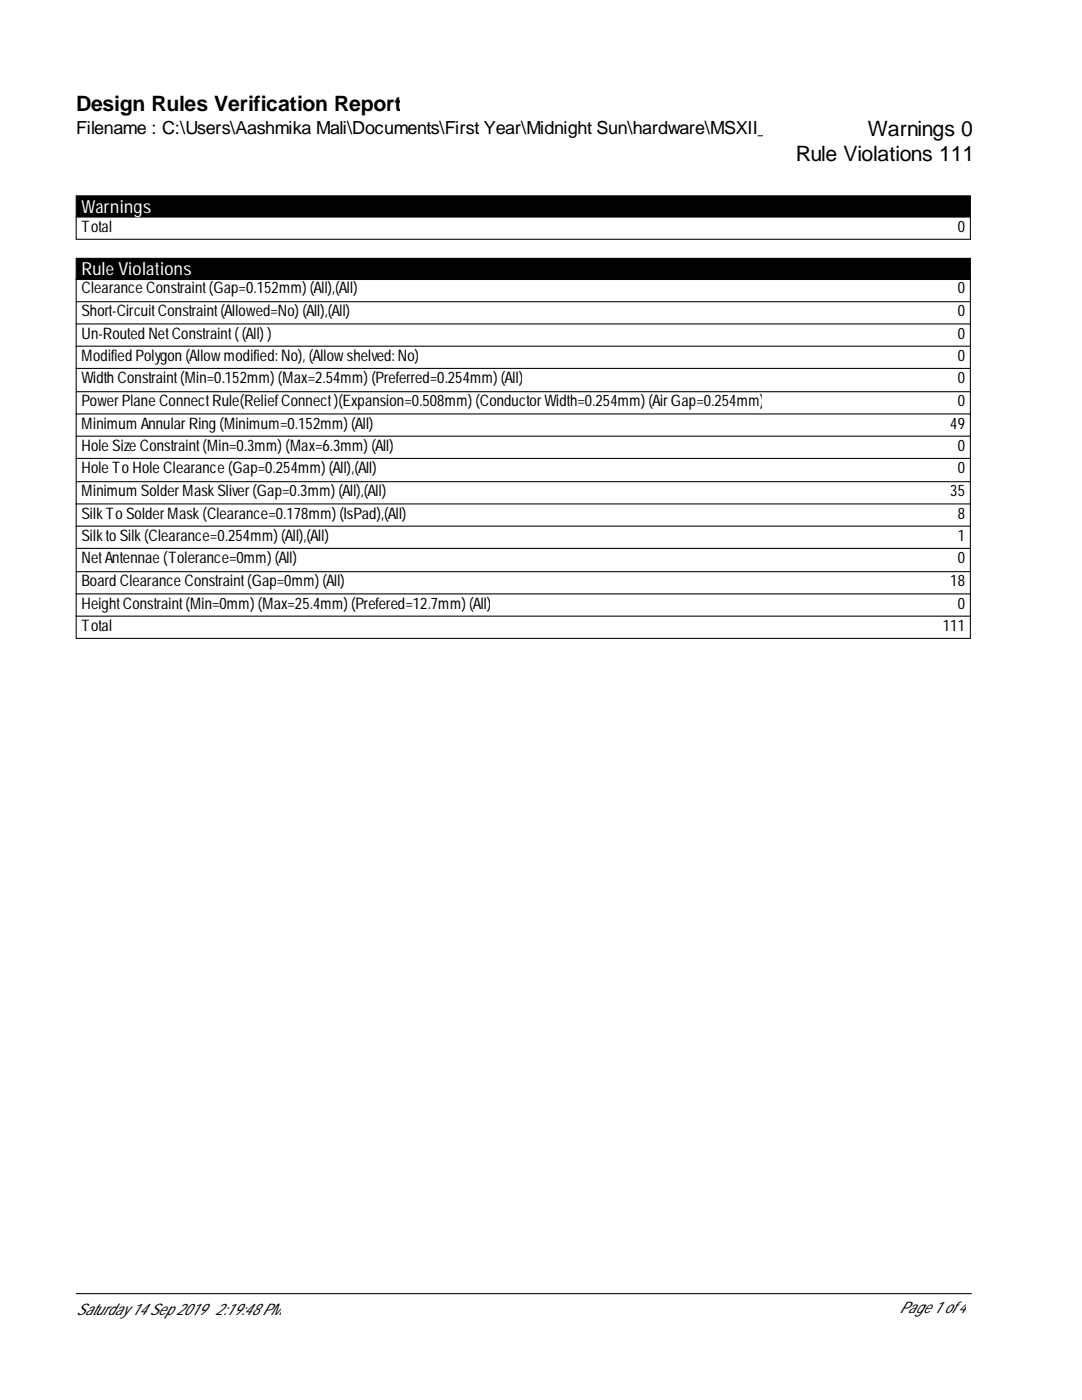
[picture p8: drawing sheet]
<svg xmlns="http://www.w3.org/2000/svg" width="216mm" height="279mm" viewBox="0 0 216 279" stroke-linecap="round" stroke-linejoin="round" font-family="sans-serif">
<defs><g id="words">
<g font-size="4.2">
<text x="15.2" y="22.2">Design Rules Verification Report</text>
<text x="173.1" y="27.1">Warnings 0</text>
<text x="158.8" y="32.1">Rule Violations 111</text>
</g>
<text font-size="3.6" x="15.2" y="26.7">Filename : C:\Users\Aashmika Mali\Documents\First Year\Midnight Sun\hardware\MSXII_</text>
<g font-size="3.6" fill="#fff">
<text x="16.3" y="42.4">Warnings</text>
<text x="16.3" y="54.9">Rule Violations</text>
</g>
<g font-size="3.2">
<text x="16.3" y="46.2">Total</text>
<text x="191.1" y="46.2">0</text>
<text x="16.3" y="58.5">ClearanceConstraint(Gap=0.152mm) (All),(All)</text>
<text x="191.1" y="58.5">0</text>
<text x="16.3" y="63.1">Short-CircuitConstraint(Allowed=No) (All),(All)</text>
<text x="191.1" y="63.1">0</text>
<text x="16.3" y="67.6">Un-RoutedNetConstraint((All) )</text>
<text x="191.1" y="67.6">0</text>
<text x="16.3" y="72">ModifiedPolygon(Allowmodified: No), (Allowshelved: No)</text>
<text x="16.3" y="76.4">WidthConstraint(Min=0.152mm) (Max=2.54mm) (Preferred=0.254mm) (All)</text>
<text x="191.1" y="72">0</text>
<text x="191.1" y="76.4">0</text>
<text x="16.3" y="81.1">PowerPlaneConnectRule(ReliefConnect)(Expansion=0.508mm) (ConductorWidth=0.254mm) (AirGap=0.254mm)</text>
<text x="191.1" y="81.1">0</text>
<text x="16.3" y="85.5">MinimumAnnularRing(Minimum=0.152mm) (All)</text>
<text x="16.3" y="90">HoleSizeConstraint(Min=0.3mm) (Max=6.3mm) (All)</text>
<text x="189.6" y="85.5">49</text>
<text x="191.1" y="90">0</text>
<text x="16.3" y="94.4">HoleToHoleClearance(Gap=0.254mm) (All),(All)</text>
<text x="191.1" y="94.4">0</text>
<text x="16.3" y="99.1">MinimumSolderMaskSliver(Gap=0.3mm) (All),(All)</text>
<text x="189.6" y="99.1">35</text>
<text x="16.3" y="103.5">SilkToSolderMask(Clearance=0.178mm) (IsPad),(All)</text>
<text x="16.3" y="107.9">SilktoSilk(Clearance=0.254mm) (All),(All)</text>
<text x="191.1" y="103.5">8</text>
<text x="191.1" y="107.9">1</text>
<text x="16.3" y="112.4">NetAntennae(Tolerance=0mm) (All)</text>
<text x="191.1" y="112.4">0</text>
<text x="16.3" y="117">BoardClearanceConstraint(Gap=0mm) (All)</text>
<text x="189.6" y="117">18</text>
<text x="16.3" y="121.4">HeightConstraint(Min=0mm) (Max=25.4mm) (Prefered=12.7mm) (All)</text>
<text x="16.3" y="125.9">Total</text>
<text x="188.1" y="125.9">111</text>
<text x="191.1" y="121.4">0</text>
<text x="15.2" y="262.3">Saturday14Sep2019</text>
<text x="43" y="262.3">2:19:48PM</text>
<text x="179.5" y="262.1">Page1 of4</text>
</g>
</g></defs>
<path d="M15.2 39.1h178.4v4.2h-178.4zM15.2 51.6h178.4v4.2h-178.4z" fill="#000" stroke="#000" stroke-width=".21"/>
<g fill="none" stroke="#000" stroke-width=".21">
<path d="M15.2 43.3v4.5h178.4v-4.5M15.2 55.6v4.4M193.6 55.6v4.4M15.2 78v-17.8h178.4v17.8M15.2 64.7h178.4M15.2 69.1h178.4M15.2 73.5h178.4M15.2 95.9v-17.7h178.4v17.7M15.2 82.6h178.4M15.2 87h178.4M15.2 91.5h178.4M15.2 113.9v-17.8h178.4v17.8"/>
<path d="M15.2 114.1h178.4v13.3h-178.4zM15.2 100.6h178.4M15.2 105h178.4M15.2 109.4h178.4M15.2 118.5h178.4M15.2 123h178.4M15.2 258.2h178.6"/>
</g>
<use href="#words"/>
</svg>
